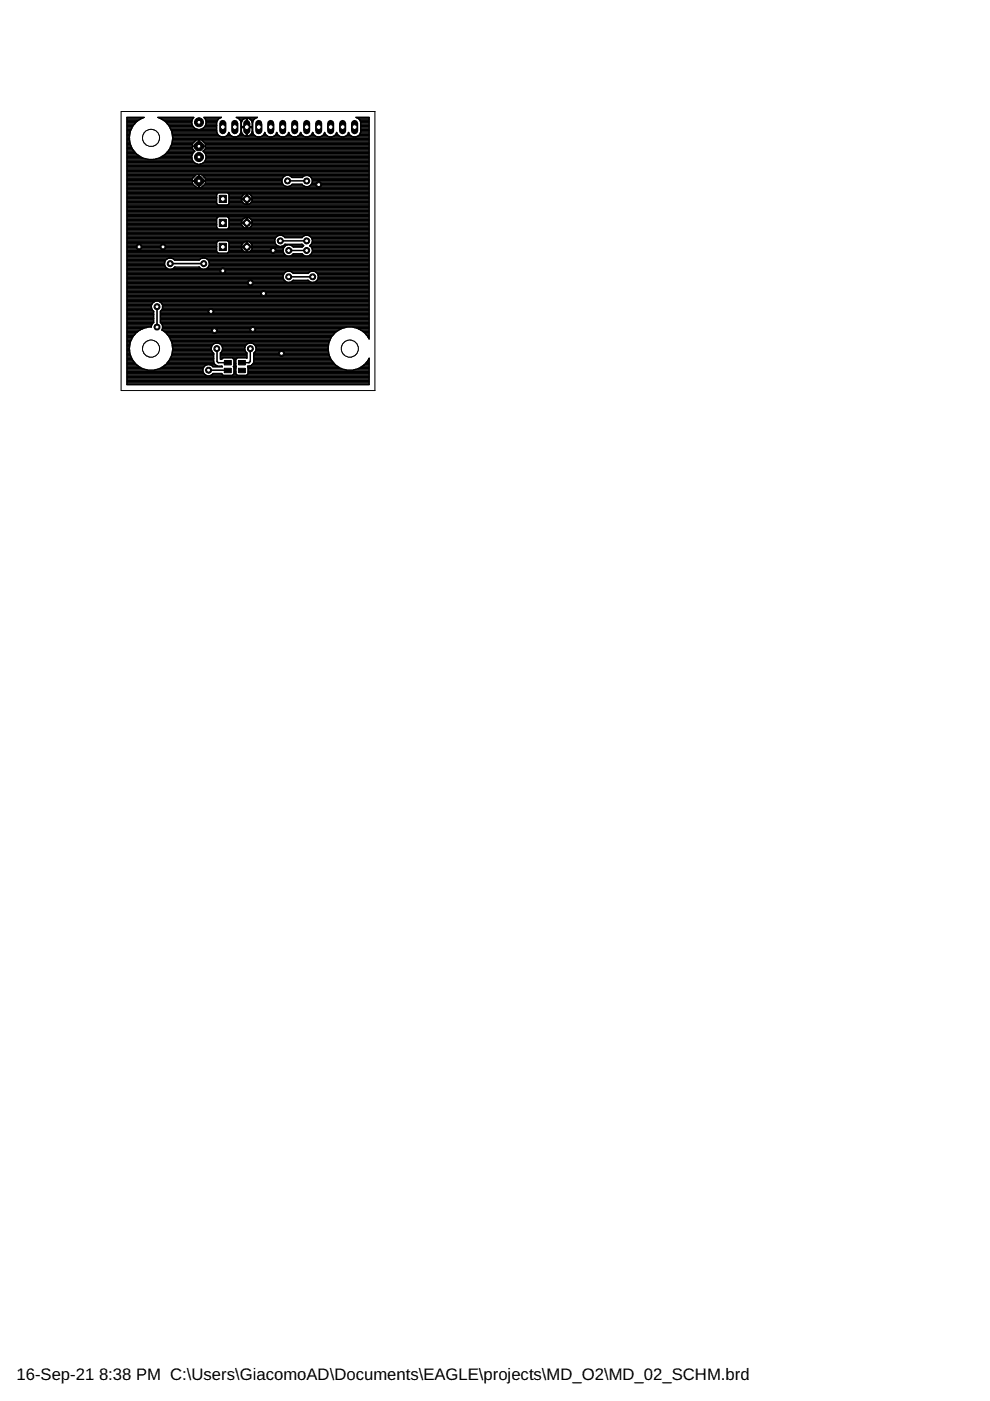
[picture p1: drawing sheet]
<svg xmlns="http://www.w3.org/2000/svg" width="210mm" height="297mm" viewBox="0 0 210 297" stroke-linecap="round" stroke-linejoin="round" font-family="sans-serif">
<defs><g id="words">
<g font-size="3.5">
<text x="3.5" y="292.5">16-Sep-21</text>
<text x="21" y="292.5">8:38 PM C:\Users\GiacomoAD\Documents\EAGLE\projects\MD_O2\MD_02_SCHM.brd</text>
</g>
</g></defs>
<path d="M46.5 51.6h1.5v1.5h-1.5zM47.6 78.1h1.4v.9h-1.4zM47.6 76.4h1.4v1h-1.4zM50.5 78.1h1.5v.9h-1.5zM50.5 76.4h1.5v1h-1.5z" fill="#000" stroke="#000" stroke-width=".21"/>
<g fill="none" stroke="#000" stroke-width=".32">
<path d="M26.9 29h.5M26.9 37.2h14.5M26.9 30.9h.9M26.9 38.3h32.9M26.9 40h51.4M26.9 39.7h14.7M26.9 39.4h14.4M26.9 39.1h14.1M26.9 38.9h13.9M26.9 38.6h13.9M26.9 38.1h13.9M26.9 37.8h14"/>
<path d="M26.9 37.5h14.2M26.9 37h51.4M26.9 36.7h51.4M26.9 36.4h51.4M26.9 36.1h51.4M26.9 35.9h51.4M26.9 35.6h51.4M26.9 35.3h51.4M26.9 35.1h51.4M26.9 34.8h14.9M26.9 34.5h14.3M26.9 34.2h14.1"/>
<path d="M26.9 34h13.9M26.9 33.7h4M26.9 33.4h3.2M26.9 33.1h2.7M26.9 32.9h2.3M26.9 32.6h2M26.9 32.3h1.7M26.9 32h1.5M26.9 31.8h1.3M26.9 31.5h1.1M26.9 31.2h1M26.9 30.7h.7"/>
<path d="M26.9 30.4h.7M26.9 30.1h.6M26.9 29.9h.6M26.9 29.6h.6M26.9 29.3h.5M26.9 28.8h.6M26.9 28.5h.6M26.9 28.2h.6M26.9 28h.7M26.9 27.7h.8M26.9 27.4h.9M26.9 27.1h1.1"/>
<path d="M26.9 26.9h1.2M26.9 26.6h1.4M26.9 26.3h1.6M26.9 26h1.8M26.9 25.8h2.1M26.9 25.5h2.5M26.9 25.2h2.9M26.9 25h3.5M27.4 29.2v.1M27.4 29.2l.2 1.3M27.6 27.9v.1M27.6 27.9l-.2 1.3"/>
<path d="M27.6 30.5v.1M27.6 30.5l.5 1.2M28.1 26.7l.1 .1M28.1 26.7l-.5 1.2M28.1 31.7h.1M28.1 31.7l.9 1M29 25.7v.1M29 25.7l-.9 1M29 32.7h.1M29 32.7l1.1 .7M30.1 25l.5-.1h-3.7v56.7h51.4v-5.6l-.3 .4M30.1 25v.1"/>
<path d="M30.1 25l-1.1 .7M30.1 33.4v.1M33.1 33.7h7.6M33.7 25h7.3M33.9 25l1.2 .7M33.9 25l.1 .1M33.9 25l-.4-.1h7.6a1.53 1.53 0 0 0 0 2.1 1.53 1.53 0 0 0 2.1 0 1.53 1.53 0 0 0 .1-2.1h3.6l-.4 .2-.6 .8v2.1M34 33.4h6.7M34.2 25.2h6.6M34.4 33.1h6.3M34.6 25.5h6.1M34.8 32.9h5.9"/>
<path d="M35.1 25.7l.8 1M35.1 25.7l5.6 .1M35.1 32.7a4.7 4.7 0 0 1-5 .7M35.1 32.7h.1M35.2 32.6h5.6M35.3 26h5.4M35.4 32.3h5.6M35.5 26.3h5.2M35.6 32h5.7M35.8 26.6h5M35.9 31.8h5.1M35.9 26.7l.5 1.2"/>
<path d="M35.9 26.7v.1M35.9 31.7l-.8 1M36 26.9h5M36 31.5h4.8M36.1 27.1h5.1M36.1 31.2h4.7M36.2 27.4h5.6M36.3 30.9h42M36.3 27.7h9.6M36.4 30.7h4.4M36.4 27.9l9.5 .1M36.4 30.5l-.5 1.2"/>
<path d="M36.4 30.5l.1 .1M36.4 27.9l.2 1.3-.2 1.3M36.5 30.4h4.4M36.5 28.2h9.5M36.5 30.1h4.6M36.5 28.5h9.7M36.6 29.9h4.8M36.6 28.8h9.8M36.6 29.6h41.7M36.6 29h41.7M36.6 29.3h41.7M40.8 31v-.5l.8-.8h.5v1.4h-1.3v.5l.5 .4"/>
<path d="M42.1 37.2h.1M42.1 39.7h.1M42.1 39.4h.1M42.1 39.1h.1M42.1 38.9h.1M42.1 38.6h.1M42.1 38.1h.1M42.1 37.8h.1M42.1 37.5h.1M42.1 30.7h.1M42.1 30.4h.1M42.1 30.1h.1"/>
<path d="M42.1 29.9h.1M42.6 34.8h35.7M42.6 27.4h3.3M42.8 39.7h35.5M42.9 37.2h17.6M42.9 29.9h35.4M43.1 39.4h17.3M43.1 32h35.2M43.1 34.5h35.2M43.1 27.1h2.8M43.2 37.5h16.9M43.2 30.1h35.1"/>
<path d="M43.3 39.1h16.8M43.3 32.3h35M43.3 25h3.5M43.3 31.8h35M43.4 34.2h34.9M43.4 26.9h2.5M43.5 37.8h16.4M43.5 30.4h34.8M43.5 32.6h34.8M43.5 25.2h2.9M43.5 31v-.5l-.8-.8h-.5v1.4h1.3v.5l-.4 .4a1.54 1.54 0 0 1 .2 2.3 1.54 1.54 0 0 1-2.3 0 1.54 1.54 0 0 1 .3-2.3M43.5 37.8v.5"/>
<path d="M43.5 37.8l-.8-.8h-.5v2.7h.5l.8-.8v-.5h-2.7v.5l.8 .8h.5v-2.7h-.5l-.8 .8v.5M43.5 38.9h16.4M43.5 38.6h16.3M43.5 38.1h16.3M43.5 34h34.8M43.5 31.5h34.8M43.5 31.2h34.8M43.5 30.7h34.8M43.5 26.6h2.4M43.6 32.9h34.7M43.6 25.5h2.5M43.6 33.7h34.7"/>
<path d="M43.6 26.3h2.3M43.7 33.4h34.6M43.7 33.1h34.6M43.7 26h2.2M43.7 25.8h2.3M45.9 28l.2 .5M46.1 28.5l.9 .5M48.1 28.8h.9M48.3 28.5h.4M48.4 28.5l-.9 .5M48.4 28.5l.1-.4 .5 .7 .5 .2M48.5 28.2h.1"/>
<path d="M50.2 25h4.2M50.6 28.8h1.2M50.7 25.2h1M50.9 28.5h.6M50.9 28.5l-.8 .5M50.9 25.5h.5M51 28.2h.3M51.1 25.8h.1M51.1 28v-2.1l-.6-.8-.4-.2h4.4l-.8 .5-.1 .5v2.1M51.1 28l-.2 .5M51.1 28h.1M51.1 27.7h.1"/>
<path d="M51.1 27.4h.1M51.1 27.1h.1M51.1 26.9h1.1M51.1 26.6h.1M51.1 26.3h.1M51.1 26h.1M51.2 25.7l.4-.4 .6-.3v3.9a1.16 1.16 0 0 1-1-1.1v-.7h2.3M51.2 25.7v1.1h2.3M52.2 28.8h.2M52.2 28.5h.2M52.2 28.2h.2M52.2 28h.2"/>
<path d="M52.2 27.7h.2M52.2 27.4h.2M52.2 27.1h.2M52.2 26.6h.2M52.2 26.3h.2M52.2 26h.2M52.2 25.8h.2M52.2 25.5h.2M52.2 25.2h.2M52.4 26.9h1.2M52.8 28.8h1.3M53 25.2h1"/>
<path d="M53.2 28.5h.6M53.3 25.5h.4M53.4 28.2h.3M53.4 25.8h.2M53.5 28l-.3 .5M53.5 28h.1M53.5 26h.1M53.5 26.1a1.2 1.2 0 0 0-1.1-1.1v3.9l.8-.4M53.5 27.8v.2M53.5 27.7h.1M53.5 27.4h.1M53.5 27.1h.1"/>
<path d="M53.5 26.6h.1M53.5 26.3h.1M53.6 28l.1 .5 .9 .5M55.1 29l.5-.2 .5-.7 .6 .7 .4 .2M55.7 28.8h.9M55.9 28.5h.4M56.1 28.2h.1M57.7 29l.5-.2 .5-.7 .5 .7 .5 .2M58.2 28.8h.9M58.5 28.5h.4M58.6 28.2h.1M59.8 38.6a1.21 1.21 0 0 1 .7-1.4 1.21 1.21 0 0 1 1.4 .4h2.2a1.21 1.21 0 0 1 1.4-.3 1.21 1.21 0 0 1 .7 1.3"/>
<path d="M59.8 38.6a1.21 1.21 0 0 0 .9 .9 1.21 1.21 0 0 0 1.2-.4h2.1a1.22 1.22 0 0 0 1.3 .5 1.22 1.22 0 0 0 .9-1M60.7 28.8h1M61 28.5h.4M61.2 28.2h.1M61.4 28.5l-.2-.4-.1 .4-.9 .5M61.4 28.5l.8 .5M61.4 37.2h3.3M61.5 39.4h2.9M61.8 37.5h2.4M61.9 39.1h2.2M63.3 28.8h.9M63.6 28.5h.3"/>
<path d="M63.7 28.2h.1M63.9 28.5l-.1-.4-.6 .7-.5 .2M63.9 28.5l.9 .5M65.3 29l.5-.2 .5-.7 .5 .7 .5 .2M65.4 37.2h12.9M65.6 39.4h12.7M65.8 28.8h1M65.8 37.5h12.5M66 39.1h12.3M66.1 37.8h12.2M66.1 28.5h.4M66.1 38.9h12.2"/>
<path d="M66.2 38.1h12.1M66.2 38.3h12.1M66.2 38.6h12.1M66.3 28.2h.1M67.8 29l.5-.2 .5-.7 .6 .7 .4 .2M68.4 28.8h.9M68.6 28.5h.4M68.8 28.2h.1M70.4 29l.4-.2 .6-.7 .1 .4 .9 .5M70.9 28.8h.9M71.2 28.5h.4M71.3 28.2h.1"/>
<path d="M72.9 29l.5-.2 .5-.7 .5 .7 .5 .2M73.4 28.8h1M73.7 28.5h.4M73.9 28.2h.1M75.6 25h2.7M76 28.8h2.3M76.1 25.2h2.2M76.3 28.5h2M76.3 25.5h2M76.4 28.2h1.9M76.4 25.8h1.9M76.5 28v-2.1l-.2-.5-.8-.5h2.8v47l-.3-.5"/>
<path d="M76.5 28l-.2 .5-.9 .5M76.5 28h1.8M76.5 27.7h1.8M76.5 27.4h1.8M76.5 27.1h1.8M76.5 26.9h1.8M76.5 26.6h1.8M76.5 26.3h1.8M76.5 26h1.8M26.9 54.7h51.4M26.9 56.6h8.2M26.9 50.3h31.6"/>
<path d="M26.9 52.2h19M26.9 43.5h51.4M26.9 46h51.4M26.9 47.3h19M26.9 59.9h51.4M26.9 59.6h33.6M26.9 59.3h33.3M26.9 59.1h33.2M26.9 58.8h33.1M26.9 58.5h33.1M26.9 58.3h33.2M26.9 58h33.3"/>
<path d="M26.9 57.7h33.6M26.9 57.4h51.4M26.9 57.1h51.4M26.9 56.9h8.5M26.9 56.3h8.1M26.9 56h8M26.9 55.8h8M26.9 55.5h8M26.9 55.2h8.2M26.9 55h8.4M26.9 54.4h51.4M26.9 54.1h33.7"/>
<path d="M26.9 53.9h33.4M26.9 53.6h19.3M26.9 53.3h19M26.9 53.1h19M26.9 52.8h19M26.9 52.5h19M26.9 52h19M26.9 51.7h19M26.9 51.4h19M26.9 51.1h19.2M26.9 50.9h31.4M26.9 50.6h31.4"/>
<path d="M26.9 50.1h31.9M26.9 49.8h51.4M26.9 49.5h51.4M26.9 49.2h51.4M26.9 49h51.4M26.9 48.7h51.4M26.9 48.4h19.2M26.9 48.2h19M26.9 47.9h19M26.9 47.6h19M26.9 47.1h19M26.9 46.8h19"/>
<path d="M26.9 46.5h19M26.9 46.2h19.1M26.9 45.7h51.4M26.9 45.4h51.4M26.9 45.1h51.4M26.9 44.9h51.4M26.9 44.6h51.4M26.9 44.3h51.4M26.9 44h51.4M26.9 43.8h51.4M26.9 43.2h19.1M26.9 43h19"/>
<path d="M26.9 42.7h19M26.9 42.4h19M26.9 42.1h19M26.9 41.9h19M26.9 41.6h19M26.9 41.3h19M26.9 41h19.2M26.9 40.8h51.4M26.9 40.5h51.4M26.9 40.2h51.4M35.8 54.7a1.22 1.22 0 0 0-.8 1.8 1.22 1.22 0 0 0 2 .1h5.2a1.21 1.21 0 0 0 1.7 .3 1.21 1.21 0 0 0 .3-1.7M36.3 54.7l.7 .5h5.2l.7-.5"/>
<path d="M36.8 56.9h5.7M36.9 55h5.5M43.4 54.7l.8 .5M43.9 56.9h34.4M44 55h34.3M44.2 56.6h34.1M44.2 55.2h34.1M44.3 56.3h34M44.3 55.5h34M44.4 56h33.9M44.4 55.8h33.9M45.9 53.3v-1.9l.3-.4h2l.4 .4v1.9"/>
<path d="M45.9 53.3l.3 .4h2l.4-.4M46.2 43.5l-.3-.3v-2l.3-.3h2l.4 .3v2l-.4 .3M46.2 46l-.3 .3v1.9l.3 .4h2l.4-.4v-1.9l-.4-.3M48.3 53.6h11.8M48.3 51.1h10M48.4 48.4h29.9M48.4 41h3.7M48.5 43.2h3.3M48.5 46.2h3.3M48.6 52.2h10.5M48.6 47.3h29.7M48.6 53.3h3.1"/>
<path d="M48.6 53.1h2.8M48.6 52.8h2.7M48.6 52.5h2.6M48.6 52h2.6M48.6 51.7h2.8M48.6 51.4h3M48.6 48.2h3M48.6 47.9h2.8M48.6 47.6h2.6M48.6 47.1h2.6M48.6 46.8h2.7M48.6 46.5h2.9"/>
<path d="M48.6 43h2.9M48.6 42.7h2.7M48.6 42.4h2.6M48.6 42.1h3.6M48.6 41.9h2.6M48.6 41.6h2.7M48.6 41.3h3M51.2 52.2a1.16 1.16 0 0 1 1-1v2.3l-.5-.2M51.2 47.3l.2 .6M51.3 52.8l-.1-.4h2.3l-.1 .4M51.3 52.8l.4 .5M51.4 47.9l.2 .3"/>
<path d="M51.5 46.5l.7-.4v2.3l-.6-.2M51.5 46.5l-.3 .7h2.3l-.1-.4M51.6 41.3l-.4 .8h2.3l-.4-.8M52.2 41v2.3a1.16 1.16 0 0 1-1-1h2.3a1.16 1.16 0 0 1-1.1 1v-2.3M52.2 41l-.6 .3M52.2 53.3h.2M52.2 53.1h.2M52.2 52.8h.2M52.2 52.5h.2M52.2 52h.2M52.2 51.7h.2M52.2 51.4h.2"/>
<path d="M52.2 48.2h.2M52.2 47.9h.2M52.2 47.6h.2M52.2 47.1h.2M52.2 46.8h.2M52.2 46.5h.2M52.2 46.2h.2M52.2 43.2h.2M52.2 43h.2M52.2 42.7h.2M52.2 42.4h.2M52.2 41.9h.2"/>
<path d="M52.2 41.6h.2M52.2 41.3h.2M52.2 41h.2M52.4 41l.7 .3M52.4 42.1h25.9M52.6 41h25.7M52.8 43.2h25.5M52.9 46.2h25.4M53 53.3h7M53 51.4h5.3M53.1 48.2h25.2M53.1 41.3h25.2"/>
<path d="M53.2 43h25.1M53.2 46.5l-.8-.4v2.3l.7-.2M53.2 46.5l.2 .3M53.2 46.5h25.1M53.3 53.1h6.7M53.3 51.7h5.1M53.3 47.9l-.2 .3M53.3 47.9h25M53.3 41.6h25M53.4 42.7h24.9M53.4 46.8h24.9M53.4 52.8l-.4 .5"/>
<path d="M53.4 52.8h6.6M53.4 52h5.3M53.4 47.6h24.9M53.5 41.9h24.8M53.5 52.5h6.7M53.5 47.1h24.8M53.5 42.4h24.8M53.5 52.2a1.16 1.16 0 0 0-1.1-1v2.3l.6-.2M53.5 47.3l-.2 .6M58.8 50.1a1.22 1.22 0 0 0-.3 1.8 1.22 1.22 0 0 0 1.9-.1h3.7l.2 .3-.2 .3h-1.9a1.2 1.2 0 0 0-1.5-.4 1.2 1.2 0 0 0-.7 1.3M58.8 50.1l.4-.2 .9 .2M59.7 52.2h.7"/>
<path d="M60 53.3a1.21 1.21 0 0 0 .9 1 1.21 1.21 0 0 0 1.3-.5h1.9a1.23 1.23 0 0 0 1.2 .5 1.23 1.23 0 0 0 .9-1M60.1 50.1l.3 .3M60.1 50.1h4.2M60.2 52h.6M60.4 50.3h3.7M61 59.9a1.22 1.22 0 0 1-.8-1.9 1.22 1.22 0 0 1 2 0h3.1a1.22 1.22 0 0 1 2 0 1.22 1.22 0 0 1-.8 1.9M61.4 59.9l.8-.5h3.1l.8 .5M61.6 52h2.6M61.8 54.1h2.6M61.9 57.7h3.7M62 59.6h3.5M62 52.2h2.2"/>
<path d="M62.1 53.9h2M64.3 50.1l.5-.2 .9 .2M64.3 50.1l-.2 .3M65.6 54.1h12.7M65.7 50.1a1.21 1.21 0 0 1 0 2l.5 .8v.4M65.7 50.1h12.6M65.8 52h12.5M65.8 52.2h12.5M65.9 53.9h12.4M66 50.3h12.3M66.1 51.7h12.2M66.1 52.5h12.2"/>
<path d="M66.1 53.6h12.2M66.1 50.6h12.2M66.2 51.4h12.1M66.2 52.8h12.1M66.2 53.3h12.1M66.2 53.1h12.1M66.2 51.1h12.1M66.2 50.9h12.1M67 57.7h11.3M67.1 59.6h11.2M67.3 58h11M67.3 59.3h11"/>
<path d="M67.4 58.3h10.9M67.4 59.1h10.9M67.5 58.8h10.8M67.5 58.5h10.8M26.9 72.7h.7M26.9 77.6h2.4M26.9 79.8h51.4M26.9 79.5h16.7M26.9 79.2h16.4M26.9 79h16.2M26.9 78.7h16.1M26.9 78.4h4.3"/>
<path d="M26.9 78.2h3.3M26.9 77.9h2.8M26.9 77.3h2M26.9 77.1h1.8M26.9 76.8h1.6M26.9 76.5h1.3M26.9 76.3h1.2M26.9 76h1M26.9 75.7h.9M26.9 75.4h.8M26.9 75.2h.7M26.9 74.9h.6"/>
<path d="M26.9 74.6h.6M26.9 74.3h.6M26.9 74.1h.5M26.9 73.8h.5M26.9 73.5h.6M26.9 73.3h.6M26.9 73h.6M26.9 72.4h.8M26.9 72.2h.9M26.9 71.9h1M26.9 71.6h1.1M26.9 71.3h1.3"/>
<path d="M26.9 71.1h1.5M26.9 70.8h1.8M26.9 70.5h2M26.9 70.3h2.4M26.9 70h2.8M26.9 69.7h3.2M26.9 69.4h4.2M26.9 69.2h5.2M26.9 68.9h5.3M26.9 68.6h5.4M26.9 68.3h5.7M26.9 68.1h5.7"/>
<path d="M26.9 67.8h5.7M26.9 67.5h5.7M26.9 67.2h5.7M26.9 67h5.7M26.9 66.7h5.7M26.9 66.4h5.7M26.9 66.2h5.7M26.9 65.9h5.5M26.9 65.6h5.3M26.9 65.3h5.2M26.9 65.1h5.2M26.9 64.8h5.2"/>
<path d="M26.9 64.5h5.3M26.9 64.2h5.5M26.9 64h5.8M26.9 63.7h51.4M26.9 63.4h51.4M26.9 63.2h51.4M26.9 62.9h51.4M26.9 62.6h51.4M26.9 62.3h51.4M26.9 62.1h51.4M26.9 61.8h51.4M26.9 61.5h51.4"/>
<path d="M26.9 61.2h51.4M26.9 61h51.4M26.9 60.7h51.4M26.9 60.4h51.4M26.9 60.2h51.4M27.4 73.9h.1M27.4 73.9l.2 1.3M27.6 72.6h.1M27.6 72.6l-.2 1.3M27.6 75.2h.1M27.6 75.2l.5 1.2M28.1 71.4h.1"/>
<path d="M28.1 71.4l-.5 1.2M28.1 76.4h.1M28.1 76.4l.9 1M29 70.4h.1M29 70.4l-.9 1M29 77.4h.1M29 77.4l1.1 .7M30.1 78.1l1.3 .4h1.3l1.2-.4M30.1 69.7h.1M30.1 69.7l-1.1 .7M30.1 78.1h.1M32.1 64.8v.5l.5 .7v2.4l-.3 .3-.2 .6h-.7l-1.3 .4"/>
<path d="M32.1 64.8a1.22 1.22 0 0 1 1.2-1 1.22 1.22 0 0 1 1.2 1M32.9 78.4h10.1M33.8 78.2h9.3M33.9 64h44.4M33.9 78.1h.1M34 68.3h44.3M34 68.1h44.3M34 67.8h44.3M34 67.5h44.3M34 67.2h44.3M34 67h44.3M34 66.7h44.3"/>
<path d="M34 66.4h44.3M34 66.2h44.3M34.1 65.9h44.2M34.2 64.2h44.1M34.2 68.6h44.1M34.3 77.9h8.9M34.3 70l.8 .4M34.4 70h37.4M34.4 65.6h43.9M34.4 64.5h43.9M34.4 68.9h43.9M34.4 69.7h37.9"/>
<path d="M34.5 65.3h43.8M34.5 64.8v.5l-.5 .7v2.4a1.18 1.18 0 0 1 .3 1.6M34.5 69.4h38.7M34.5 69.2h43.8M34.5 65.1h43.8M34.5 64.8h43.8M34.7 77.6h8.7M34.8 70.3h36.6M35.1 70.4l.8 1M35.1 70.4h.1M35.1 77.4l-1.2 .7M35.1 77.4h.1"/>
<path d="M35.1 77.3h8.7M35.1 70.5h36M35.3 77.1h10.1M35.4 70.8h35.4M35.6 76.8h9.7M35.6 71.1h35M35.8 76.5h9.5M35.8 71.3h34.5M35.9 71.4l.5 1.2M35.9 71.4h.1M35.9 76.4l-.8 1M35.9 76.4h.1"/>
<path d="M36 76.3h9.3M36 71.6h34.2M36.1 76h9.2M36.1 71.9h34M36.2 75.7h9.1M36.2 72.2h33.7M36.4 75.4h8.9M36.4 72.4h33.4M36.4 75.2h.1M36.4 72.6l.2 1.3-.2 1.3M36.4 72.6h.1M36.4 75.2l-.5 1.2"/>
<path d="M36.5 72.7h33.2M36.5 75.2h8.8M36.5 74.9h8.8M36.5 73h8.7M36.5 74.6h8.5M36.6 73.3h8.4M36.6 74.3h8.3M36.6 73.5h8.3M36.6 74.1h8.2M36.6 73.8h8.2M43 78.7a1.2 1.2 0 0 0 .9 1 1.2 1.2 0 0 0 1.3-.5h1.8M44.6 77.3h1.1"/>
<path d="M44.8 79.5h2.5M45 77.6l2.1 .1-1.9 .1a1.21 1.21 0 0 0-1.5-.4 1.21 1.21 0 0 0-.7 1.3M45.1 79.2h1.9M45.3 76.8l.1 .3M45.4 77.1l.7 .5M45.7 72.7a1.2 1.2 0 0 0-.9 1 1.2 1.2 0 0 0 .5 1.2v1.9M46.2 72.7l.8 .5M46.7 76h.5M46.7 75.7h5.6M46.7 75.4h5.6M46.7 75.2h5.6M46.7 74.9h5.6"/>
<path d="M46.7 73h5.6M47 74.6h5.1M47 79.2l.3 .4h2l.3-.4M47 73.2a1.2 1.2 0 0 1-.3 1.7v1.3h.3l.3-.3h2l.3 .3v1.4M47 73.3h5.1M47.1 74.3h4.9M47.1 73.5h4.9M47.2 74.1h4.7M47.2 73.8h4.7M49.3 79.5h.9M49.4 76h.8M49.6 77.6h.4"/>
<path d="M49.6 77.6l-.1 .1 .1 .2v1.3M49.6 79.2h.4M49.6 79h.4M49.6 78.7h.4M49.6 78.4h.4M49.6 78.2h.4M49.6 77.9h.4M49.6 77.3h.4M49.6 77.1h.4M49.6 76.8h.4M49.6 76.5h.4M49.6 76.3h.4"/>
<path d="M50 79.2l.3 .4h2l.3-.4M50 77.6v1.6M52.1 73.2a1.23 1.23 0 0 0 .2 1.7v1h-2l-.3 .3v1.4M52.3 79.5h26M52.6 79.2h25.7M52.6 79h25.7M52.6 78.7h25.7M52.6 78.4h20.7M52.6 78.2h19.8M52.6 77.9h19.3M52.9 72.7l-.8 .5M53.3 72.7l.8 .5"/>
<path d="M53.4 77.3h17.7M53.7 77.1l-.7 .5M53.7 77.1h17.1M53.8 76.8h16.8M53.8 76.8l-.1 .3M53.8 74.9v1.9M53.8 76.5h16.6M53.8 76.3h16.4M53.8 76h16.3M53.8 75.7h16.2M53.8 75.4h16M53.8 75.2h15.9"/>
<path d="M53.8 74.9h15.9M53.8 73h15.9M54.1 74.6h15.5M54.1 73.2a1.21 1.21 0 0 1-.3 1.7M54.1 73.3h15.5M54.2 74.3h15.4M54.2 73.5h15.4M54.3 74.1h15.3M54.3 73.8h15.3M69.6 73.9h.1M69.6 73.9l.1 1.3M69.7 75.2h.1"/>
<path d="M69.7 75.2l.6 1.2M70.3 76.4h.1M70.3 76.4l.8 1M71.1 70.4h.1M71.1 70.4l-.8 1-.6 1.2-.1 1.3M71.1 77.4h.1M71.1 77.4l1.1 .7M71.5 77.6h-18.9v1.6M72.2 69.7l1.3-.4h1.3l1.3 .4M72.2 69.7h.1M72.2 69.7l-1.1 .7M72.2 78.1h.1"/>
<path d="M72.2 78.1l1.3 .4h1.3l1.3-.4M75 78.4h3.3M75.1 69.4h3.2M75.9 78.2h2.4M76.1 69.7h2.2M76.1 69.7l1.1 .7M76.1 69.7h.1M76.1 78.1h.1M76.4 77.9h1.9M76.5 70h1.8M76.9 77.6h1.4M76.9 70.3h1.4"/>
<path d="M77.2 70.4l.8 1M77.2 70.4h.1M77.2 77.4l-1.1 .7M77.2 77.4h.1M77.2 77.3h1.1M77.3 70.5h1M77.5 77.1h.8M77.5 70.8h.8M77.7 76.8h.6M77.7 71.1h.6M78 76.5h.3M78 71.3h.3"/>
<path d="M78 71.4h.1M78 76.4l-.8 1M78 76.4h.1M78.1 76.3h.2M78.1 71.6h.2M78.3 76h.1M26.9 81.4h51.4M26.9 81.2h51.4M26.9 80.9h51.4M26.9 80.6h51.4M26.9 80.3h51.4M26.9 80.1h51.4"/>
</g>
<path d="M61 38.4h4M36.1 55.9h7.1M59.4 51.1h5.6M61.2 53.1h3.8M61.2 58.7h5.1M33.3 65v4.3M44.2 78.5h4.1M46 73.9v2.7l.3 .3h2M53.1 73.9v2.7l-.3 .3h-1.5" fill="none" stroke="#000" stroke-width=".34"/>
<circle cx="47.2" cy="52.3" r=".51" fill="#fff" stroke="#000" stroke-width=".21"/>
<circle cx="52.3" cy="52.3" r=".76" fill="#000" stroke="#000" stroke-width=".21"/>
<circle cx="52.3" cy="52.3" r=".51" fill="#fff" stroke="#000" stroke-width=".21"/>
<path d="M46.5 46.5h1.5v1.5h-1.5z" fill="#000" stroke="#000" stroke-width=".21"/>
<circle cx="47.2" cy="47.3" r=".51" fill="#fff" stroke="#000" stroke-width=".21"/>
<circle cx="52.3" cy="47.3" r=".76" fill="#000" stroke="#000" stroke-width=".21"/>
<circle cx="52.3" cy="47.3" r=".51" fill="#fff" stroke="#000" stroke-width=".21"/>
<path d="M46.5 41.4h1.5v1.5h-1.5z" fill="#000" stroke="#000" stroke-width=".21"/>
<circle cx="47.2" cy="42.2" r=".51" fill="#fff" stroke="#000" stroke-width=".21"/>
<circle cx="52.3" cy="42.2" r=".76" fill="#000" stroke="#000" stroke-width=".21"/>
<circle cx="52.3" cy="42.2" r=".51" fill="#fff" stroke="#000" stroke-width=".21"/>
<path d="M47.2 26.2v1.5" fill="none" stroke="#000" stroke-width="1.5"/>
<circle cx="47.2" cy="26.9" r=".51" fill="#fff" stroke="#000" stroke-width=".21"/>
<path d="M49.8 26.2v1.5" fill="none" stroke="#000" stroke-width="1.5"/>
<circle cx="49.8" cy="26.9" r=".51" fill="#fff" stroke="#000" stroke-width=".21"/>
<path d="M52.3 26.2v1.5" fill="none" stroke="#000" stroke-width="1.5"/>
<circle cx="52.3" cy="26.9" r=".51" fill="#fff" stroke="#000" stroke-width=".21"/>
<path d="M54.9 26.2v1.5" fill="none" stroke="#000" stroke-width="1.5"/>
<circle cx="54.9" cy="26.9" r=".51" fill="#fff" stroke="#000" stroke-width=".21"/>
<path d="M57.4 26.2v1.5" fill="none" stroke="#000" stroke-width="1.5"/>
<circle cx="57.4" cy="26.9" r=".51" fill="#fff" stroke="#000" stroke-width=".21"/>
<path d="M59.9 26.2v1.5" fill="none" stroke="#000" stroke-width="1.5"/>
<circle cx="59.9" cy="26.9" r=".51" fill="#fff" stroke="#000" stroke-width=".21"/>
<path d="M62.5 26.2v1.5" fill="none" stroke="#000" stroke-width="1.5"/>
<circle cx="62.5" cy="26.9" r=".51" fill="#fff" stroke="#000" stroke-width=".21"/>
<path d="M65 26.2v1.5" fill="none" stroke="#000" stroke-width="1.5"/>
<circle cx="65" cy="26.9" r=".51" fill="#fff" stroke="#000" stroke-width=".21"/>
<path d="M67.6 26.2v1.5" fill="none" stroke="#000" stroke-width="1.5"/>
<circle cx="67.6" cy="26.9" r=".51" fill="#fff" stroke="#000" stroke-width=".21"/>
<path d="M70.1 26.2v1.5" fill="none" stroke="#000" stroke-width="1.5"/>
<circle cx="70.1" cy="26.9" r=".51" fill="#fff" stroke="#000" stroke-width=".21"/>
<path d="M72.6 26.2v1.5" fill="none" stroke="#000" stroke-width="1.5"/>
<circle cx="72.6" cy="26.9" r=".51" fill="#fff" stroke="#000" stroke-width=".21"/>
<path d="M75.2 26.2v1.5" fill="none" stroke="#000" stroke-width="1.5"/>
<circle cx="75.2" cy="26.9" r=".51" fill="#fff" stroke="#000" stroke-width=".21"/>
<circle cx="42.2" cy="25.9" r=".95" fill="#000" stroke="#000" stroke-width=".21"/>
<circle cx="42.2" cy="25.9" r=".4" fill="#fff" stroke="#000" stroke-width=".21"/>
<circle cx="42.2" cy="31" r="1.03" fill="#000" stroke="#000" stroke-width=".21"/>
<circle cx="42.2" cy="31" r=".4" fill="#fff" stroke="#000" stroke-width=".21"/>
<circle cx="42.2" cy="33.3" r=".95" fill="#000" stroke="#000" stroke-width=".21"/>
<circle cx="42.2" cy="33.3" r=".4" fill="#fff" stroke="#000" stroke-width=".21"/>
<circle cx="42.2" cy="38.4" r="1.03" fill="#000" stroke="#000" stroke-width=".21"/>
<circle cx="42.2" cy="38.4" r=".4" fill="#fff" stroke="#000" stroke-width=".21"/>
<circle cx="55.9" cy="62.2" r=".64" fill="#000" stroke="#000" stroke-width=".21"/>
<circle cx="55.9" cy="62.2" r=".42" fill="#fff" stroke="#000" stroke-width=".21"/>
<circle cx="59.7" cy="74.9" r=".64" fill="#000" stroke="#000" stroke-width=".21"/>
<circle cx="59.7" cy="74.9" r=".42" fill="#fff" stroke="#000" stroke-width=".21"/>
<circle cx="53.6" cy="69.9" r=".64" fill="#000" stroke="#000" stroke-width=".21"/>
<circle cx="53.6" cy="69.8" r=".42" fill="#fff" stroke="#000" stroke-width=".21"/>
<circle cx="53.1" cy="60" r=".64" fill="#000" stroke="#000" stroke-width=".21"/>
<circle cx="53.1" cy="60" r=".42" fill="#fff" stroke="#000" stroke-width=".21"/>
<circle cx="34.6" cy="52.3" r=".64" fill="#000" stroke="#000" stroke-width=".21"/>
<circle cx="34.6" cy="52.3" r=".42" fill="#fff" stroke="#000" stroke-width=".21"/>
<circle cx="29.5" cy="52.3" r=".64" fill="#000" stroke="#000" stroke-width=".21"/>
<circle cx="29.5" cy="52.3" r=".42" fill="#fff" stroke="#000" stroke-width=".21"/>
<circle cx="67.6" cy="39.1" r=".64" fill="#000" stroke="#000" stroke-width=".21"/>
<circle cx="67.6" cy="39.1" r=".42" fill="#fff" stroke="#000" stroke-width=".21"/>
<circle cx="57.9" cy="53.1" r=".64" fill="#000" stroke="#000" stroke-width=".21"/>
<circle cx="57.9" cy="53.1" r=".42" fill="#fff" stroke="#000" stroke-width=".21"/>
<circle cx="47.2" cy="57.4" r=".64" fill="#000" stroke="#000" stroke-width=".21"/>
<circle cx="47.2" cy="57.4" r=".42" fill="#fff" stroke="#000" stroke-width=".21"/>
<circle cx="45.5" cy="70.1" r=".64" fill="#000" stroke="#000" stroke-width=".21"/>
<circle cx="45.5" cy="70.1" r=".42" fill="#fff" stroke="#000" stroke-width=".21"/>
<circle cx="44.7" cy="66" r=".64" fill="#000" stroke="#000" stroke-width=".21"/>
<circle cx="44.7" cy="66" r=".42" fill="#fff" stroke="#000" stroke-width=".21"/>
<circle cx="61.2" cy="53.1" r=".64" fill="#000" stroke="#000" stroke-width=".21"/>
<circle cx="61.2" cy="53.1" r=".42" fill="#fff" stroke="#000" stroke-width=".21"/>
<circle cx="65" cy="53.1" r=".64" fill="#000" stroke="#000" stroke-width=".21"/>
<circle cx="65" cy="53.1" r=".42" fill="#fff" stroke="#000" stroke-width=".21"/>
<circle cx="65" cy="51.1" r=".64" fill="#000" stroke="#000" stroke-width=".21"/>
<circle cx="65" cy="51.1" r=".42" fill="#fff" stroke="#000" stroke-width=".21"/>
<circle cx="59.4" cy="51.1" r=".64" fill="#000" stroke="#000" stroke-width=".21"/>
<circle cx="59.4" cy="51.1" r=".42" fill="#fff" stroke="#000" stroke-width=".21"/>
<circle cx="33.3" cy="69.3" r=".64" fill="#000" stroke="#000" stroke-width=".21"/>
<circle cx="33.3" cy="69.3" r=".42" fill="#fff" stroke="#000" stroke-width=".21"/>
<circle cx="33.3" cy="65" r=".64" fill="#000" stroke="#000" stroke-width=".21"/>
<circle cx="33.3" cy="65" r=".42" fill="#fff" stroke="#000" stroke-width=".21"/>
<circle cx="53.1" cy="73.9" r=".64" fill="#000" stroke="#000" stroke-width=".21"/>
<circle cx="53.1" cy="73.9" r=".42" fill="#fff" stroke="#000" stroke-width=".21"/>
<circle cx="43.2" cy="55.9" r=".64" fill="#000" stroke="#000" stroke-width=".21"/>
<circle cx="43.2" cy="55.9" r=".42" fill="#fff" stroke="#000" stroke-width=".21"/>
<circle cx="36.1" cy="55.9" r=".64" fill="#000" stroke="#000" stroke-width=".21"/>
<circle cx="36.1" cy="55.9" r=".42" fill="#fff" stroke="#000" stroke-width=".21"/>
<circle cx="61" cy="38.4" r=".64" fill="#000" stroke="#000" stroke-width=".21"/>
<circle cx="61" cy="38.4" r=".42" fill="#fff" stroke="#000" stroke-width=".21"/>
<circle cx="65" cy="38.4" r=".64" fill="#000" stroke="#000" stroke-width=".21"/>
<circle cx="65" cy="38.4" r=".42" fill="#fff" stroke="#000" stroke-width=".21"/>
<circle cx="61.2" cy="58.7" r=".64" fill="#000" stroke="#000" stroke-width=".21"/>
<circle cx="61.2" cy="58.7" r=".42" fill="#fff" stroke="#000" stroke-width=".21"/>
<circle cx="66.3" cy="58.7" r=".64" fill="#000" stroke="#000" stroke-width=".21"/>
<circle cx="66.3" cy="58.7" r=".42" fill="#fff" stroke="#000" stroke-width=".21"/>
<circle cx="46" cy="73.9" r=".64" fill="#000" stroke="#000" stroke-width=".21"/>
<circle cx="46" cy="73.9" r=".42" fill="#fff" stroke="#000" stroke-width=".21"/>
<circle cx="44.2" cy="78.5" r=".64" fill="#000" stroke="#000" stroke-width=".21"/>
<circle cx="44.2" cy="78.5" r=".42" fill="#fff" stroke="#000" stroke-width=".21"/>
<g fill="none" stroke="#000" stroke-width=".21">
<path d="M25.7 23.6h53.8v59.2h-53.8z"/>
<circle cx="74.2" cy="73.9" r="1.8"/>
</g>
<circle cx="74.2" cy="73.9" r="1.8" fill="#fff" stroke="#000" stroke-width=".21"/>
<circle cx="32" cy="73.9" r="1.8" fill="none" stroke="#000" stroke-width=".21"/>
<circle cx="32" cy="73.9" r="1.8" fill="#fff" stroke="#000" stroke-width=".21"/>
<circle cx="32" cy="29.2" r="1.8" fill="none" stroke="#000" stroke-width=".21"/>
<circle cx="32" cy="29.2" r="1.8" fill="#fff" stroke="#000" stroke-width=".21"/>
<use href="#words"/>
</svg>
